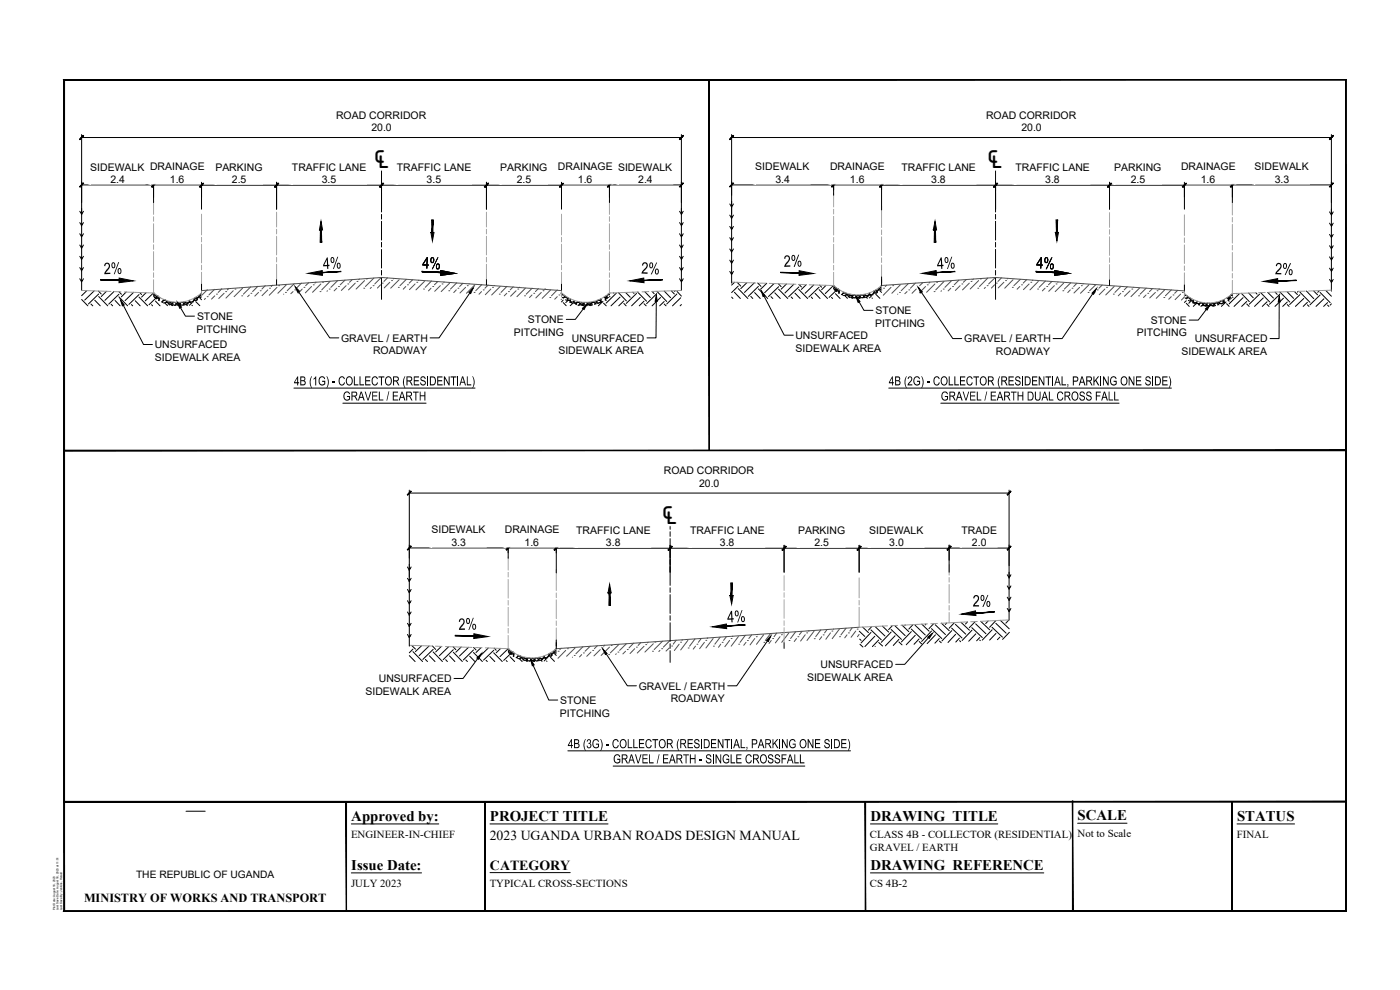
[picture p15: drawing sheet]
<svg xmlns="http://www.w3.org/2000/svg" width="420mm" height="297mm" viewBox="0 0 420 297" stroke-linecap="round" stroke-linejoin="round" font-family="sans-serif">
<defs><g id="words">
<g font-size="9.8">
<text x="112.1" y="50.4">℄</text>
<text x="296.2" y="50.4">℄</text>
<text x="198.6" y="157.1">℄</text>
</g>
<g font-size="5.4">
<text x="31.2" y="82.3" transform="rotate(-2 31.2 82.3)">2%</text>
<text x="97" y="80.8" transform="rotate(-3 97 80.8)">4%</text>
<text x="126.6" y="80.5" transform="rotate(3 126.6 80.5)">4%</text>
<text x="192.4" y="82.1" transform="rotate(2 192.4 82.1)">2%</text>
<text x="235.3" y="80.1" transform="rotate(-2 235.3 80.1)">2%</text>
<text x="281.2" y="80.8" transform="rotate(-3 281.2 80.8)">4%</text>
<text x="310.9" y="80.5" transform="rotate(3 310.9 80.5)">4%</text>
<text x="382.6" y="82.3" transform="rotate(2 382.6 82.3)">2%</text>
<text x="291.9" y="182">2%</text>
<text x="137.6" y="189" transform="rotate(-2 137.6 189)">2%</text>
<text x="218.3" y="186.8" transform="rotate(-3 218.3 186.8)">4%</text>
</g>
<g font-size="4.4">
<text x="105.4" y="246.2">Approved by:</text>
<text x="147.1" y="246.2">PROJECT TITLE</text>
<text x="261.2" y="246.2">DRAWING TITLE</text>
<text x="323.4" y="246">SCALE</text>
<text x="371.2" y="246.2">STATUS</text>
<text x="105.4" y="260.9">Issue Date:</text>
<text x="261.2" y="260.9">DRAWING REFERENCE</text>
</g>
<g font-size="4.2">
<text x="88.2" y="115.6">4B (1G) - COLLECTOR (RESIDENTIAL)</text>
<text x="266.7" y="115.6">4B (2G) - COLLECTOR (RESIDENTIAL, PARKING ONE SIDE)</text>
<text x="102.9" y="120.2">GRAVEL / EARTH</text>
<text x="282.3" y="120.2">GRAVEL / EARTH DUAL CROSS FALL</text>
<text x="170.4" y="224.5">4B (3G) - COLLECTOR (RESIDENTIAL, PARKING ONE SIDE)</text>
<text x="184" y="229.1">GRAVEL / EARTH - SINGLE CROSSFALL</text>
<text x="147.1" y="260.9">CATEGORY</text>
</g>
<text font-size="4.1" x="147" y="252">2023 UGANDA URBAN ROADS DESIGN MANUAL</text>
<text font-size="3.7" x="25.2" y="270.5">MINISTRY OF WORKS AND TRANSPORT</text>
<g font-size="3.2">
<text x="105.4" y="251.4">ENGINEER-IN-CHIEF</text>
<text x="261.1" y="251.5">CLASS 4B - COLLECTOR (RESIDENTIAL)</text>
<text x="323.4" y="251.3">Not to Scale</text>
<text x="371.2" y="251.4">FINAL</text>
<text x="261.1" y="255.2">GRAVEL / EARTH</text>
<text x="105.4" y="266.1">JULY 2023</text>
<text x="147" y="266.1">TYPICAL CROSS-SECTIONS</text>
<text x="261.1" y="266.1">CS 4B-2</text>
</g>
<g font-size="3.1">
<text x="100.9" y="35.6">ROAD CORRIDOR</text>
<text x="295.9" y="35.6">ROAD CORRIDOR</text>
<text x="111.4" y="39.4">20.0</text>
<text x="306.5" y="39.4">20.0</text>
<text x="27.1" y="51.2">SIDEWALK</text>
<text x="45" y="51.1">DRAINAGE</text>
<text x="64.6" y="51.2">PARKING</text>
<text x="87.6" y="51.2">TRAFFIC LANE</text>
<text x="119.1" y="51.2">TRAFFIC LANE</text>
<text x="150.1" y="51.2">PARKING</text>
<text x="167.5" y="51.1">DRAINAGE</text>
<text x="185.5" y="51.2">SIDEWALK</text>
<text x="226.7" y="51.1">SIDEWALK</text>
<text x="249.1" y="51.1">DRAINAGE</text>
<text x="270.5" y="51.2">TRAFFIC LANE</text>
<text x="304.7" y="51.2">TRAFFIC LANE</text>
<text x="334.4" y="51.2">PARKING</text>
<text x="354.4" y="51.1">DRAINAGE</text>
<text x="376.5" y="51.1">SIDEWALK</text>
<text x="33.1" y="55">2.4</text>
<text x="51" y="54.9">1.6</text>
<text x="69.6" y="55">2.5</text>
<text x="96.5" y="55">3.5</text>
<text x="128" y="55">3.5</text>
<text x="155.1" y="55">2.5</text>
<text x="173.4" y="54.9">1.6</text>
<text x="191.5" y="55">2.4</text>
<text x="232.7" y="54.9">3.4</text>
<text x="255.1" y="54.9">1.6</text>
<text x="279.5" y="55">3.8</text>
<text x="313.7" y="55">3.8</text>
<text x="339.4" y="55">2.5</text>
<text x="360.4" y="54.9">1.6</text>
<text x="382.6" y="54.9">3.3</text>
<text x="59.1" y="96">STONE</text>
<text x="262.7" y="94.3">STONE</text>
<text x="59" y="99.8">PITCHING</text>
<text x="154.2" y="100.8">PITCHING</text>
<text x="158.4" y="97">STONE</text>
<text x="238.7" y="101.7">UNSURFACED</text>
<text x="262.6" y="98.1">PITCHING</text>
<text x="341.2" y="101">PITCHING</text>
<text x="345.3" y="97.2">STONE</text>
<text x="46.4" y="104.5">UNSURFACED</text>
<text x="102.4" y="102.5">GRAVEL / EARTH</text>
<text x="112" y="106.3">ROADWAY</text>
<text x="167.6" y="106.3">SIDEWALK AREA</text>
<text x="171.6" y="102.5">UNSURFACED</text>
<text x="238.8" y="105.5">SIDEWALK AREA</text>
<text x="289.4" y="102.7">GRAVEL / EARTH</text>
<text x="298.9" y="106.5">ROADWAY</text>
<text x="354.6" y="106.5">SIDEWALK AREA</text>
<text x="358.6" y="102.7">UNSURFACED</text>
<text x="46.5" y="108.3">SIDEWALK AREA</text>
<text x="199.2" y="142.3">ROAD CORRIDOR</text>
<text x="209.8" y="146.1">20.0</text>
<text x="129.5" y="160">SIDEWALK</text>
<text x="151.5" y="160">DRAINAGE</text>
<text x="172.9" y="160.1">TRAFFIC LANE</text>
<text x="207.1" y="160.1">TRAFFIC LANE</text>
<text x="239.5" y="160.1">PARKING</text>
<text x="260.9" y="160.1">SIDEWALK</text>
<text x="288.6" y="160.1">TRADE</text>
<text x="135.5" y="163.8">3.3</text>
<text x="157.4" y="163.9">1.6</text>
<text x="181.8" y="163.9">3.8</text>
<text x="216.1" y="163.9">3.8</text>
<text x="244.4" y="163.9">2.5</text>
<text x="266.9" y="163.9">3.0</text>
<text x="291.7" y="163.9">2.0</text>
<text x="246.2" y="200.5">UNSURFACED</text>
<text x="109.7" y="208.5">SIDEWALK AREA</text>
<text x="113.7" y="204.7">UNSURFACED</text>
<text x="191.7" y="206.9">GRAVEL / EARTH</text>
<text x="242.2" y="204.3">SIDEWALK AREA</text>
<text x="168" y="215">PITCHING</text>
<text x="168.1" y="211.2">STONE</text>
<text x="201.3" y="210.7">ROADWAY</text>
<text x="40.8" y="263.5">THE REPUBLIC OF UGANDA</text>
</g>
<g font-size=".9">
<text x="16.5" y="273.1" transform="rotate(-90 16.5 273.1)">Plot Date: August 16, 2023</text>
<text x="17.6" y="273.1" transform="rotate(-90 17.6 273.1)">Last Save Date: August 16, 2023 at 11:51</text>
<text x="18.6" y="273.1" transform="rotate(-90 18.6 273.1)">Last Save By: Jenkins, Herald</text>
</g>
</g></defs>
<!-- layer: 0 -->
<g fill="none" stroke="#000" stroke-width=".3">
<path d="M19.2 23.9h384.7v216.7h-384.7zM24.5 89.9l1.9 1.9M26 87.2l-1.5 1.5M27.3 91.2l.5 .6M28.3 87.3l-2.9 2.7M28.4 90.1l1.7 1.7M29.5 87.3l.9 .9M29.6 88.2l-3.1 3M29.6 89l2.7 2.8M31.9 87.4l-1.5 1.6M33.3 91.3l.5 .5M34.2 87.5l-2.7 2.6"/>
<path d="M34.5 90.2l1.6 1.6M35.7 88.3l-3.1 3M35.7 89.1l2.6 2.7M35.7 87.5l.7 .8M37.9 87.6l-1.5 1.5M39.4 91.4l.4 .4M40.1 87.7l-2.6 2.5M40.6 90.2l1.5 1.6M41.7 88.4l-3 2.9M41.7 89.1l2.6 2.7M41.9 87.7l.6 .7M43.8 87.8l-1.3 1.3"/>
<path d="M45.5 91.4l.3 .4M46 87.9l-2.4 2.4M46.6 90.3l1.4 1.5M46.7 89.5l-2 1.9M49.6 91.1l.7 .6M50.9 91.5h-.1M51.6 91.6l.2 .1M54 91.7h.1M55.9 91.4l.3 .3M57.6 91.6l.1 .1M57.6 90.8l-.8 .8M58.7 90.5l1.3 1.2"/>
<path d="M60 89.4l.5 .5M169 90l-.5 .6M169 90.8l.9 .9M169.7 89.9l.1 .1M170.3 90.3l-.5 .5M171.9 91l-.8 .7M173.6 91.5l-.1 .2M175.9 91.7h.1M177.4 91.6l-.1 .1M181 90.4l-1.4 1.4M181.1 91l.8 .8M181.7 90l.2 .2"/>
<path d="M182.9 88.9l.2 .2M184.1 87.9l.1 .1M185 88l-3.1 3M185.6 87.8l2.4 2.5M186.1 89.1l-2.7 2.7M187.2 90.3l-1.5 1.5M187.2 91l.7 .8M187.7 87.7l1.4 1.5M189.9 87.7l.4 .3M191 88l-3.1 3M191.3 87.6l2.7 2.8M192.1 89.2l-2.5 2.6"/>
<path d="M193.3 90.4l-1.5 1.4M193.3 91.1l.6 .7M193.5 87.5l1.7 1.8M195.7 87.4l.6 .7M197.1 88.1l-3.1 3M197.1 87.4l3 3.1M198.2 89.3l-2.5 2.5M199.3 90.5l-1.3 1.3M199.3 87.3l1.9 2M199.3 91.2l.6 .6M201.5 87.3l.9 .9M202.6 87.2l-.2 .2"/>
<path d="M203.1 88.2l-3 3M203.2 87.4l1.3 1.4M204.3 89.4l-2.5 2.4M204.5 91.4l-.4 .4M219.6 89.1l.3 .5M220.4 87.7l1.8 1.9M220.5 84.7l-.9 .8M221.2 84.7l1.1 1.1M221.6 85.8l-2 2M221.6 86.6l2.8 3M224.1 84.8l-1.8 1.8M225.3 88.9l.6 .7"/>
<path d="M226.4 84.9l-3 2.8M226.5 87.8l1.7 1.8M227.4 84.9l1 1M227.6 85.9l-3 3M227.6 86.7l2.8 2.9M230.1 85l-1.7 1.7M231.4 89l.5 .6M232.3 85.1l-2.8 2.7M232.5 87.9l1.7 1.7M233.6 85.1l.8 .9M233.7 86.8l2.7 2.8M233.7 86l-3.1 3"/>
<path d="M236 85.2l-1.6 1.6M237.4 89.1l.5 .5M238.2 85.3l-2.6 2.6M238.6 88l1.5 1.6M239.7 86.9l2.7 2.7M239.8 86.1l-3.1 3M239.8 85.3l.7 .8M242 85.4l-1.5 1.5M243.5 89.1l.4 .5M244.2 85.5l-2.6 2.5M244.6 88l1.5 1.6M245.8 86.2l-3.1 2.9"/>
<path d="M245.8 86.9l2.6 2.7M246 85.5l.6 .7M247.9 85.6l-1.3 1.3M249.5 89.2l.4 .4M250.1 85.7l-2.4 2.4M250.7 88.1l1.4 1.5M250.8 87.3l-2 1.9M253.7 88.9l.6 .6M254.9 89.2v.1M255.7 89.4l.1 .1M258 89.5h.1M260 89.2l.3 .3"/>
<path d="M261.7 88.6l-.8 .8M261.7 89.4l.1 .1M262.8 88.3l1.3 1.2M264.1 87.2l.5 .5M356 90.2l-.5 .5M356 91l.9 .9M356.6 90.1l.2 .1M357.3 90.5l-.5 .5M358.8 91.2l-.7 .7M360.6 91.7l-.2 .2M362.9 91.9h.1M364.4 91.8l-.1 .1"/>
<path d="M367.9 90.6l-1.3 1.3M368.1 91.1l.8 .8M368.7 90.2l.2 .2M369.9 89.1l.1 .2M371.1 88l.1 .2M371.9 88.2l-3 3M372.5 88l2.4 2.5M373.1 89.3l-2.7 2.6M374.2 90.5l-1.6 1.4M374.2 91.2l.7 .7M374.7 87.9l1.4 1.5M376.9 87.8l.4 .5"/>
<path d="M378 88.3l-3.1 3M378.3 87.8l2.7 2.8M379.1 89.4l-2.6 2.5M380.2 91.3l.7 .6M380.3 90.5l-1.5 1.4M380.5 87.7l1.7 1.7M382.7 87.7l.6 .6M384.1 88.3l-3.1 3M384.1 87.6l3 3M385.2 89.5l-2.6 2.4M386.3 87.5l1.9 2M386.3 90.6l-1.3 1.3"/>
<path d="M386.3 91.4l.6 .5M388.4 87.4l1 1M389.6 87.4l-.2 .3M390.1 88.4l-3.1 3M390.1 87.7l3 3M391.3 89.6l-2.5 2.3M392.1 87.3l2.2 2.3M392.4 90.7l-1.3 1.2M392.4 91.5l.4 .4M394.2 87.3l1.2 1.2M396 87.2l-.5 .5M396.2 88.5l-3.1 3"/>
<path d="M396.2 87.7l3 3.1M397.3 89.6l-2.3 2.3M397.9 87.2l1.7 1.7M398.4 90.8l-1.2 1.1M398.4 91.6l.4 .3M399.6 91.2l-.4 .4M122.8 196.7l1.8 1.8M123.6 193.7l1.1 1.1M123.9 194.8l-1.1 1.1M123.9 195.5l2.9 3M126.5 193.7l-1.8 1.8M127.7 197.9l.6 .6"/>
<path d="M128.8 193.8l-3 2.9M128.8 196.8l1.7 1.7M129.8 193.8l1 1M130 194.8l-3.1 3.1M130 195.6l2.8 2.9M132.4 194l-1.6 1.6M133.8 197.9l.5 .6M134.7 194l-2.8 2.8M134.9 196.8l1.6 1.7M136 194l.8 .9M136 194.9l-3 3M136 195.7l2.8 2.8"/>
<path d="M138.4 194.1l-1.6 1.6M139.8 198l.5 .5M140.6 194.2l-2.7 2.6M141 196.9l1.5 1.6M142.1 195l-3 3M142.1 195.8l2.7 2.7M142.1 194.3l.8 .7M144.3 194.3l-1.4 1.5M145.9 198.1l.3 .4M146.5 194.4l-2.5 2.5M147 197l1.5 1.5M148.2 195.9l2.5 2.6"/>
<path d="M148.2 195.1l-3.1 3M148.3 194.5l.6 .6M150.3 194.5l-1.4 1.4M151.9 198.2l.3 .3M152.5 194.6l-2.4 2.4M153.1 197l1.4 1.5M153.1 196.2l-1.9 1.9M156.1 197.9l.6 .6M157.3 198.2h-.1M158.1 198.3l.1 .1M160.4 198.4h.1M162.4 198.1l.3 .3"/>
<path d="M164 198.3l.2 .1M164.1 197.6l-.8 .7M165.2 197.2l1.2 1.2M166.4 196.2l.5 .5M257.9 189.4l1.6 1.6M258 191.8l.4 .3M258.1 193.3l.9 .8M258.9 188.2l1.7 1.6M261.4 189.8l-3 3.1M261.4 189l3.1 3M261.6 188l-1 1M262.5 190.9l-2.9 3.1"/>
<path d="M262.6 193.9l.1 .1M262.6 188l3 2.8M263.7 192l-1.9 2M263.7 192.8l1.2 1M264.8 187.9l1.9 1.7M267.4 189.6l-2.9 3.1M267.4 188.9l3.1 2.9M267.8 187.7l-1.1 1.2M268.5 187.7l3.1 3M268.6 190.7l-2.9 3.1M269.8 191.8l-1.7 1.9M269.8 192.6l.9 .9"/>
<path d="M270.7 187.6l2 1.9M271.7 187.5l-.1 .1M273.5 189.5l-3 3.1M273.5 188.8l3.1 2.9M274 187.4l-1.3 1.4M274.6 187.6l3.1 2.9M274.7 190.6l-2.7 2.8M275.8 191.7l-1.5 1.6M275.9 192.5l.7 .7M276.6 187.3l2.2 2.1M277.9 187.2l-.2 .3M279.6 189.3l-3 3.2"/>
<path d="M279.6 188.6l3 3M280.2 187.1l-1.4 1.5M280.7 187.4l3 3M280.7 190.5l-2.5 2.6M281.9 191.6l-1.3 1.4M281.9 192.3l.6 .6M282.5 187l2.4 2.3M284.1 186.9l-.4 .5M285.6 188.5l3.1 2.9M285.7 189.2l-3 3.1M286.5 186.8l-1.7 1.7M286.7 187.3l3.1 3"/>
<path d="M286.8 190.3l-2.3 2.5M287.9 191.5l-1.1 1.1M288 192.2l.3 .4M288.4 186.7l2.5 2.4M290.4 186.6l-.6 .6M291.7 188.3l3.1 3M291.7 189.1l-3 3.1M292.7 186.5l-1.8 1.8M292.8 187.2l3.1 2.9M292.8 190.2l-2.1 2.2M294 191.3l-.9 1M294 192.1l.2 .1"/>
<path d="M294.3 186.4l2.7 2.6M296.6 186.3l-.8 .8M297.7 188.2l3.1 3M297.8 189l-3 3.1M298.9 187l3 3M298.9 186.2l-1.9 2M298.9 190.1l-1.9 2M300.1 191.2l-.8 .7M300.2 186.1l2.7 2.6M302.8 186l-.9 1M302.9 189.7l-2 2.1M55.8 243.4h5.8"/>
</g>
<!-- layer: Z-DETL-MINR -->
<g fill="none" stroke="#4f4f4f" stroke-width=".3">
<path d="M61.7 89.5l-.4 .4M62.2 89h.1M62.2 86.9l-1.7 1.8M64.4 86.8l-1.7 1.7M64.5 88.8l-1 .9M65 88.3h.1M66.6 86.6l-1.1 1.1M67.3 88l-1.7 1.6M67.7 87.5h.1M68.7 86.5l-.5 .5M70 87.2l-2.2 2.2M70.5 86.7h.1"/>
<path d="M72.5 88.8h.1M72.8 86.5l-2.5 2.5M74.8 88.5l-.5 .5M75.3 86l-2.2 2.3M75.3 88h.1M77.4 85.9l-1.6 1.6M77.6 87.7l-1.1 1.1M78.1 87.2h.1M79.6 85.7l-1 1M80.4 87l-1.8 1.7M80.9 86.5h.1M81.8 85.6l-.4 .4"/>
<path d="M83.1 86.2l-2.3 2.4M83.6 85.7h.1M85.2 88.3h-.1M85.7 87.7h.1M85.9 85.5l-2.5 2.5M88 87.5l-.7 .6M88.3 85.1l-2.1 2.1M88.5 87h.1M90.5 84.9l-1.5 1.6M90.7 86.7l-1.2 1.3M91.2 86.2h.1M92.7 84.8l-1 .9"/>
<path d="M93.5 86l-1.9 1.9M94 85.5h.1M94.8 84.7l-.3 .2M96 87.5h.1M96.3 85.2l-2.5 2.5M96.8 84.7h.1M98.3 87.2l-.2 .2M98.8 86.7h.1M99 84.4l-2.5 2.6M101.1 86.5l-.8 .8M101.3 84.2l-2 2M101.6 86h.1"/>
<path d="M103.5 84.1l-1.4 1.4M103.9 85.7l-1.5 1.5M104.4 85.2h.1M105.7 83.9l-.8 .8M106.6 84.9l-2 2.1M107.1 84.4h.1M107.9 83.7l-.3 .2M109.2 86.5h.1M109.4 84.2l-2.5 2.5M109.9 83.7h.1M111.4 86.2l-.3 .4M112 85.7h.1"/>
<path d="M112.2 83.4l-2.5 2.6M114.2 85.5l-.9 .9M114.4 83.3l-1.9 1.9M114.7 84.9h.1M116.3 83.4l-1.1 1M117 84.7l-1.7 1.7M117.5 84.2h.1M118.2 83.6l-.2 .1M119.5 86.2h.1M119.8 83.9l-2.6 2.6M121.8 86l-.8 .8M121.9 83.8l-1.9 1.9"/>
<path d="M122.3 85.5h.1M123.9 83.9l-1.1 1M124.6 85.2l-1.7 1.7M125.1 84.7h.1M125.7 84.1l-.1 .1M127.1 86.7h.1M127.4 84.4l-2.6 2.6M129.4 86.5l-.8 .8M129.5 84.3l-1.9 1.9M129.9 86h.1M131.4 84.5l-1 1M132.2 85.7l-1.7 1.7"/>
<path d="M132.7 85.2h.1M133.3 84.6l-.1 .1M134.7 87.2h.1M134.9 84.9l-2.5 2.6M136.9 87l-.7 .8M137.1 84.9l-1.9 1.8M137.4 86.5h.1M138.9 85l-.9 1M139.7 86.2l-1.7 1.7M140.2 85.7h.1M140.8 85.1l-.1 .1M142.3 87.7h.1"/>
<path d="M142.5 85.5l-2.5 2.5M144.5 87.5l-.8 .8M144.6 85.4l-1.8 1.8M145 87h.1M146.5 85.5l-1 1M147.3 86.7l-1.6 1.7M147.8 86.2h.1M148.4 85.7h-.1M149.8 88.3h.1M150.1 86l-2.5 2.5M152.1 88l-.8 .8M152.1 85.9l-1.7 1.8"/>
<path d="M152.6 87.5h.1M154 86l-.9 1M154.9 87.2l-1.7 1.7M155.4 86.7h.1M155.9 86.2h.1M157.4 88.8h.1M157.7 86.5l-2.6 2.5M159.7 88.5l-.8 .8M159.7 86.5l-1.8 1.8M160.2 88h.1M161.6 86.6l-.9 .9M162.5 87.7l-1.7 1.7"/>
<path d="M163 87.2h.1M163.5 86.7h.1M165 89.3h.1M165.3 87l-2.6 2.5M167.2 87l-1.7 1.8M167.2 89l-.7 .8M167.8 88.5h.1M168.5 87.8l-.2 .2M168.5 89.8l-.1 .1M264.7 87l-.1 .1M265.2 86.5h.1M266.1 85.6l-.4 .4"/>
<path d="M267.4 86.2l-2.3 2.4M267.9 85.7h.1M269.4 88.3h.1M269.9 87.7h.1M270.2 85.5l-2.5 2.5M272.2 87.5l-.6 .6M272.6 85.1l-2.1 2.1M272.7 87h.1M274.7 84.9l-1.5 1.6M275 86.7l-1.3 1.3M275.5 86.2h.1M276.9 84.8l-.9 .9"/>
<path d="M277.8 86l-1.9 1.9M278.3 85.5h.1M279.1 84.7l-.3 .2M280.3 87.5h.1M280.6 85.2l-2.5 2.5M281.1 84.7h.1M282.6 87.2l-.2 .2M283.1 86.7h.1M283.3 84.4l-2.5 2.6M285.4 86.5l-.8 .8M285.6 84.2l-2 2M285.9 86h.1"/>
<path d="M287.8 84.1l-1.4 1.4M288.1 85.7l-1.4 1.5M288.7 85.2h.1M290 83.9l-.9 .8M290.9 84.9l-2 2.1M291.4 84.4h.1M292.1 83.7l-.2 .2M293.4 86.5h.1M293.7 84.2l-2.5 2.5M294.2 83.7h.1M295.7 86.2l-.3 .4M296.2 85.7h.1"/>
<path d="M296.4 83.4l-2.5 2.6M298.5 85.5l-1 .9M298.6 83.3l-1.9 1.9M299 84.9h.1M300.6 83.4l-1.1 1M301.3 84.7l-1.7 1.7M301.8 84.2h.1M302.5 83.6l-.2 .1M303.8 86.2h.1M304 83.9l-2.5 2.6M306.1 86l-.8 .8M306.2 83.8l-1.9 1.9"/>
<path d="M306.6 85.5h.1M308.1 83.9l-1 1M308.8 85.2l-1.6 1.7M309.4 84.7h.1M310 84.1l-.1 .1M311.4 86.7h.1M311.6 84.4l-2.5 2.6M313.6 86.5l-.8 .8M313.8 84.3l-1.9 1.9M314.1 86h.1M315.7 84.5l-1.1 1M316.4 85.7l-1.7 1.7"/>
<path d="M316.9 85.2h.1M317.5 84.6l-.1 .1M319 87.2h.1M319.2 84.9l-2.5 2.6M321.2 87l-.8 .8M321.3 84.9l-1.9 1.8M321.7 86.5h.1M323.2 85l-1 1M324 86.2l-1.7 1.7M324.5 85.7h.1M325.1 85.1l-.1 .1M326.5 87.7h.1"/>
<path d="M326.8 85.5l-2.5 2.5M328.8 87.5l-.8 .8M328.9 85.4l-1.9 1.8M329.3 87h.1M330.8 85.5l-1 1M331.6 86.7l-1.7 1.7M332.1 86.2h.1M332.6 85.7h.1M334.1 88.3h.1M334.4 86l-2.6 2.5M336.4 88l-.8 .8M336.4 85.9l-1.8 1.8"/>
<path d="M336.9 87.5h.1M338.3 86l-.9 1M339.2 87.2l-1.7 1.7M339.7 86.7h.1M340.2 86.2h.1M341.7 88.8h.1M342 86.5l-2.6 2.5M343.9 88.5l-.7 .8M344 86.5l-1.8 1.8M344.5 88h.1M345.8 86.6l-.8 .9M346.7 87.7l-1.7 1.7"/>
<path d="M347.2 87.2h.1M347.8 86.7h.1M349.3 89.3h.1M349.5 87l-2.5 2.5M351.5 87l-1.8 1.8M351.5 89l-.7 .8M352 88.5h.1M353.4 87.1l-.9 .9M354.3 88.3l-1.6 1.6M354.8 87.7h.1M355.5 89.1l-.9 .9M167 195.9l-.1 .1"/>
<path d="M167.5 195.4h.1M168.4 194.5l-.4 .4M169.8 195.1l-2.3 2.4M170.3 194.6h.1M171.8 197.2h.1M172.3 196.7h.1M172.6 194.4l-2.6 2.5M174.6 196.4l-.7 .7M174.9 194l-2.1 2.2M175.1 195.9h.1M177.1 193.9l-1.5 1.5M177.4 195.7l-1.3 1.2"/>
<path d="M177.9 195.1h.1M179.3 193.7l-.9 .9M180.2 194.9l-1.9 1.9M180.7 194.4h.1M181.5 193.6l-.3 .3M182.7 196.4h.1M182.9 194.2l-2.5 2.5M183.4 193.7h.1M184.9 196.2l-.1 .2M185.4 195.7h.1M185.7 193.4l-2.5 2.5M187.7 195.4l-.8 .8"/>
<path d="M188 193.2l-2 1.9M188.2 194.9h.1M190.1 193l-1.3 1.4M190.5 194.6l-1.4 1.5M191 194.2h.1M192.3 192.8l-.8 .9M193.3 193.9l-2.1 2M193.8 193.4h.1M194.5 192.7l-.2 .2M195.8 195.4h.1M196.1 193.2l-2.6 2.5M196.5 192.6h.1"/>
<path d="M198.1 195.1l-.4 .4M198.6 194.6h.1M198.8 192.4l-2.5 2.5M200.9 194.4l-1 1M201 192.2l-1.9 2M201.6 193.8h.1M202.9 192.1l-.9 1.2M203.8 193.3l-1.4 1.9M204.2 192.7h.1M204.8 192l-.1 .1M206.4 192.1l-2.1 2.9M206.5 194.4h.1"/>
<path d="M208.6 191.7l-1.6 2.2M208.7 193.9l-.6 .9M209.2 193.3h.1M210.5 191.5l-.9 1.2M211.4 192.7l-1.4 1.9M211.8 192.1h.1M212.4 191.4l-.2 .2M214 191.6l-2.1 2.8M214.1 193.9h.1M216.1 191.2l-1.6 2.1M216.3 193.3l-.7 .9M216.7 192.7h.1"/>
<path d="M218 191l-.8 1.1M219 192.1l-1.5 1.9M219.4 191.6h.1M219.9 190.9l-.1 .1M221.6 191l-2.2 2.9M221.7 193.3h.1M223.7 190.6l-1.6 2.1M223.9 192.7l-.7 .9M224.3 192.2h.1M225.6 190.5l-.9 1.1M226.5 191.6l-1.4 1.9M227 191h.1"/>
<path d="M227.4 190.4h.1M229.2 190.4l-2.2 2.9M229.3 192.7h.1M231.3 190.1l-1.6 2.1M231.5 192.2l-.7 .9M231.9 191.6h.1M233.1 189.9l-.8 1.1M234.1 191l-1.4 1.9M234.5 190.4h.1M235 189.8v.1M236.8 189.9l-2.2 2.8M236.8 192.2h.1"/>
<path d="M238.8 189.6l-1.5 2M239 191.6l-.6 .9M239.5 191h.1M240.7 189.4l-.8 1M241.7 190.4l-1.4 1.9M242.1 189.9h.1M242.6 189.3h.1M244.3 189.3l-2.1 2.9M244.4 191.6h.1M246.3 189l-1.5 2M246.6 191l-.7 .9M247 190.5h.1"/>
<path d="M248.2 188.9l-.7 1M249.2 189.9l-1.4 1.9M249.7 189.3h.1M250.1 188.8h.1M251.9 188.8l-2.1 2.8M252 191h.1M253.9 188.5l-1.5 2M254.2 190.5l-.7 .9M254.6 189.9h.1M255.8 188.4l-.8 .9M256.8 189.3l-1.4 1.9M257.2 188.8h.1"/>
<path d="M257.8 190.4l-.5 .6"/>
</g>
<!-- layer: C-RMRS-LINE-W-BRKN -->
<g fill="none" stroke="#a3a3a3" stroke-width=".3">
<path d="M250.2 58.2v3.9M46.1 60.4v3.9M46.1 65v1.4M46.1 67.1v5.6M46.1 73.4v1.4M46.1 75.5v5.6M60.5 64.2v6.3M60.5 71.2v1.4M60.5 73.3v5.6M60.5 79.6v1.4M83 63.7v4.4M83 68.8v1.4"/>
<path d="M83 70.9v5.6M83 77.2v1.4M83 79.3v4.4M146 63.7v4.4M146 68.8v1.4M146 70.9v5.6M146 77.2v1.4M146 79.3v4.4M168.5 64.2v6.3M168.5 71.2v1.4M168.5 73.3v5.6M168.5 79.6v1.4"/>
<path d="M182.9 60.4v3.9M182.9 65v1.4M182.9 67.1v5.6M182.9 73.4v1.4M182.9 75.5v5.6M250.2 62.8v1.4M250.2 64.9v5.6M250.2 71.2v1.4M250.2 73.3v5.6M250.2 79.6v1.4M264.6 62v6.3M264.6 69v1.4"/>
<path d="M264.6 71.1v5.6M264.6 77.4v1.4M264.6 79.5v6.2M333 63.8v4.4M333 68.9v1.4M333 71v5.6M333 77.3v1.4M333 79.4v4.4M355.5 64.5v6.2M355.5 71.4v1.4M355.5 73.5v5.6M355.5 79.8v1.4"/>
<path d="M369.9 60.5v4M369.9 65.2v1.4M369.9 67.3v5.6M369.9 73.6v1.4M369.9 75.7v5.6M46.1 81.8v1.4M46.1 83.9v4M60.5 81.7v6.2M168.5 81.7v6.2M182.9 81.8v1.4M182.9 83.9v4M250.2 81.7v4"/>
<path d="M355.5 81.9v6.2M369.9 82v1.4M369.9 84.1v4M152.5 167.1v4M152.5 171.7v1.4M152.5 173.8v5.6M166.9 171v6.2M166.9 177.9v1.4M166.9 180v5.6M235.3 172.7v4.5M235.3 177.8v1.4M235.3 179.9v5.6"/>
<path d="M257.8 173.4v6M284.8 169.4v3.2M284.8 173.3v1.4M284.8 175.4v5.6M152.5 180.2v1.4M152.5 182.2v5.7M152.5 188.5v1.4M152.5 190.7v3.9M166.9 186.3v1.4M166.9 188.4v6.2M235.3 186.3v1.3M235.3 188.3v4.5"/>
<path d="M257.8 180.1v1.4M257.8 182.2v6M284.8 181.7v1.4M284.8 183.8v3.1"/>
</g>
<g fill="none" stroke="#000" stroke-width=".3">
<path d="M114.5 48.6v6.6M114.5 55.9v1.4M114.5 58v5.6M298.8 48.6v6.6M298.8 55.9v1.4M298.8 58v5.6M114.5 64.3v1.4M114.5 66.4v5.6M114.5 72.7v1.4M114.5 74.8v5.6M298.8 64.3v1.4M298.8 66.4v5.6"/>
<path d="M298.8 72.7v1.4M298.8 74.8v5.6M60.5 85.3v1.8M83 83.7v1.8M114.5 81.1v1.4M114.5 83.2v6.6M146 83.7v1.8M168.5 85.3v1.8M264.6 83.1v2.6M298.8 81.1v1.4M298.8 83.2v6.6M333 83.8v1.8"/>
<path d="M355.5 85.5v1.8M201.1 155.3v3.5M201.1 159.5v1.4M201.1 161.6v5.6M201.1 167.9v1.4M201.1 170v5.6M201.1 176.3v1.4M201.1 178.4v5.7M166.9 192v2.6M201.1 184.7v1.4M201.1 186.8v5.6M201.1 193.2v1.3"/>
<path d="M201.1 195.2v3.5M235.3 192.8v1.7"/>
</g>
<!-- layer: Z-DETL-DIMS -->
<g fill="none" stroke="#000" stroke-width=".3">
<path d="M24.5 40.4v23.9M24.5 55.5h36M24.5 41.3h180M46.1 54.6v6.2M60.5 55.6h108M60.5 54.6v8.2M83 54.7v8.1M114.5 54.7v8.1M146 54.7v8.1M168.5 55.5h36M168.5 54.6v8.2M182.9 54.6v6.2"/>
<path d="M204.5 40.4v23.9M219.6 55.5h45M219.6 41.3h180M219.6 40.4v23.9M250.2 54.6v4M264.6 55.6h90.9M264.6 54.6v8.4M298.8 54.7v8.1M333 54.7v8.1M355.5 55.5h44.1M355.5 54.6v8.2M369.9 54.6v6.2"/>
<path d="M399.6 40.4v23.9M37 91.6l6.1 11.8h2.6M54.2 92.3l1.5 2.6h2.7M89.6 87.5l9.4 13.9h2.7M141 87.9l-9.2 13.5h-2.7M175 92.7l-2.3 3.1h-2.7M197 90.4l-.1 11h-2.7M229.3 88.8l6.1 11.8h2.7M257.8 90.6l1.5 2.5h2.7M276.5 87.7l9.4 13.9h2.7M327.9 88.1l-9.1 13.5h-2.8M362 92.9l-2.4 3.1h-2.7"/>
<path d="M383.9 90.6v11h-2.7M122.8 147.1v26.1M122.8 147.9h180M302.8 147.1v26.1M122.8 164.4h44.1M152.5 163.5v4M166.9 163.5v8.4M201.1 163.6v8.1M235.3 163.6v8.1M257.8 163.6v8.1M284.8 163.5v8.2M302.8 164.5h-135.9"/>
<path d="M143.4 197.6l-4.4 6h-2.7M160 199.6l4.7 10.4h2.7M181.9 196.2l6.4 9.6h2.7M230.3 192.3l-9.2 13.5h-2.7M278.6 191.4l-7.1 7.9h-2.7"/>
</g>
<!-- layer: ARCHTICK -->
<g fill="#000" stroke="#000" stroke-width=".3">
<path d="M25 54.9l-1 1.2 1.1-1.1zM25 54.9l-1 1.2z"/>
<path d="M25 40.7l-1 1.2 1.1-1.1zM25 40.7l-1 1.2z"/>
<path d="M46.6 54.9l-1.1 1.1 .1 .1zM46.6 54.9l.1 .1-1.1 1.1z"/>
<path d="M46.6 54.9l-1 1.2 1.1-1.1zM46.6 54.9l-1 1.2-.1-.1z"/>
<path d="M59.9 56l.1 .1 1-1.2zM61 54.9l-1 1.2z"/>
<path d="M61 55l-1 1.2zM59.9 56l1.1-1-1 1.2z"/>
<path d="M83.5 55l-1 1.2zM83.5 55l.1 .1-1.1 1.1z"/>
<path d="M83.5 55l-1 1.2 1.1-1.1zM83.5 55l-1 1.2z"/>
<path d="M113.9 56l.1 .2 1-1.2zM115 55l.1 .1-1.1 1.1z"/>
<path d="M115 55l-1 1.2 1.1-1.1zM115 55l-1 1.2-.1-.2z"/>
<path d="M145.4 56l.1 .2 1-1.2zM146.5 55l-1 1.2z"/>
<path d="M146.5 55l-1 1.2zM145.4 56l1.1-1-1 1.2z"/>
<path d="M167.9 56l.1 .2 1-1.2zM169 55l.1 .1-1.1 1.1z"/>
<path d="M169 54.9l-1 1.2 1.1-1.1zM169 54.9l-1 1.2z"/>
<path d="M183.4 54.9l-1 1.2zM183.4 54.9l.1 .1-1.1 1.1z"/>
<path d="M183.4 54.9l-1 1.2 1.1-1.1zM183.4 54.9l-1 1.2z"/>
<path d="M203.9 41.7l.1 .2 1-1.2zM205 40.7l-1 1.2z"/>
<path d="M203.9 56l.1 .1 1-1.2zM205 54.9l-1 1.2z"/>
<path d="M220 54.9l-.9 1.2 1.1-1.1zM219 56l1-1.1-.9 1.2z"/>
<path d="M220 40.7l-.9 1.2 1.1-1.1zM220 40.7l-.9 1.2z"/>
<path d="M249.6 56l.1 .1 .9-1.2zM250.6 54.9l.2 .1-1.1 1.1z"/>
<path d="M250.6 54.9l-.9 1.2 1.1-1.1zM250.6 54.9l-.9 1.2z"/>
<path d="M264 56l.1 .1 .9-1.2zM265 54.9l.2 .1-1.1 1.1z"/>
<path d="M265 55l-.9 1.2 1.1-1.1zM265 55l-.9 1.2z"/>
<path d="M298.2 56l.1 .2 .9-1.2zM299.2 55l.2 .1-1.1 1.1z"/>
<path d="M299.2 55l-.9 1.2 1.1-1.1zM299.2 55l-.9 1.2z"/>
<path d="M333.4 55l-.9 1.2zM333.4 55l.2 .1-1.1 1.1z"/>
<path d="M333.4 55l-.9 1.2 1.1-1.1zM333.4 55l-.9 1.2z"/>
<path d="M354.9 56l.1 .2 1-1.2zM356 55l-1 1.2z"/>
<path d="M356 54.9l-1 1.2zM356 54.9l-1 1.2-.1-.1z"/>
<path d="M369.3 56l.1 .1 1-1.2zM370.4 54.9l.1 .1-1.1 1.1z"/>
<path d="M370.4 54.9l-1 1.2 1.1-1.1zM370.4 54.9l-1 1.2-.1-.1z"/>
<path d="M399 41.7l.1 .2 1-1.2zM400.1 40.7l-1 1.2z"/>
<path d="M400.1 54.9l-1.1 1.1 .1 .1zM400.1 54.9l-1 1.2z"/>
<path d="M123.3 147.3l-1 1.2 1.1-1zM123.3 147.3l-1 1.2z"/>
<path d="M302.2 148.4l.2 .1 .9-1.2zM303.3 147.3l.1 .2-1 1z"/>
<path d="M123.3 163.8l-1 1.2 1.1-1.1zM123.3 163.8l-1 1.2z"/>
<path d="M151.9 164.9l1.1-1.1zM153 163.8l-1 1.2z"/>
<path d="M153 163.8l-1 1.2zM151.9 164.9l1.1-1.1z"/>
<path d="M166.3 164.9l1.1-1.1zM167.4 163.8l.1 .1-1.1 1.1z"/>
<path d="M167.4 163.9l-1 1.2 1.1-1.1zM167.4 163.9l-1.1 1.1z"/>
<path d="M200.5 165l1.1-1.1zM201.6 163.9l.1 .1-1.1 1.1z"/>
<path d="M201.6 163.9l-1 1.2 1.1-1.1zM201.6 163.9l-1.1 1.1z"/>
<path d="M234.7 165l1.1-1.1zM235.8 163.9l.2 .1-1.1 1.1z"/>
<path d="M235.8 163.9l-.9 1.2 1.1-1.1zM235.8 163.9l-1.1 1.1z"/>
<path d="M258.3 163.9l-1.1 1.1 .2 .1zM258.3 163.9l.1 .1-1 1.1z"/>
<path d="M258.3 163.9l-.9 1.2 1-1.1zM258.3 163.9l-.9 1.2-.2-.1z"/>
<path d="M285.3 163.9l-1 1.2zM285.3 163.9l.1 .1-1.1 1.1z"/>
<path d="M285.3 163.9l-1 1.1 1.1-1.1zM285.3 163.9l-1 1.1z"/>
<path d="M302.2 164.9l.2 .1 .9-1.1zM303.3 163.9h.1l-1 1.1z"/>
</g>
<!-- layer: Z-DETL-DIMS -->
<g fill="#fff" stroke="#fff" stroke-width=".3">
<path d="M87.4 48.7v6.5l22.6-6.5zM87.4 55.2l22.6-6.5v6.5z"/>
<path d="M27 48.7v6.5l16.5-6.5zM27 55.2l16.5-6.5v6.5z"/>
<path d="M100.9 33.1v6.6l27.2-6.6zM100.9 39.7l27.2-6.6v6.6z"/>
<path d="M112.1 43.5v7.5l5.1-7.5zM117.2 43.5v7.5h-5.1z"/>
<path d="M45.1 48.7v6.5l16.4-6.5zM45.1 55.2l16.4-6.5v6.5z"/>
<path d="M64.7 48.7v6.5l14.1-6.5zM64.7 55.2l14.1-6.5v6.5z"/>
<path d="M119 48.7v6.5l22.5-6.5zM119 55.2l22.5-6.5v6.5z"/>
<path d="M185.4 48.7v6.5l16.6-6.5zM185.4 55.2l16.6-6.5v6.5z"/>
<path d="M167.5 48.7v6.5l16.4-6.5zM167.5 55.2l16.4-6.5v6.5z"/>
<path d="M150.2 48.7v6.5l14.1-6.5zM150.2 55.2l14.1-6.5v6.5z"/>
<path d="M270.4 48.7v6.5l22.5-6.5zM270.4 55.2l22.5-6.5v6.5z"/>
<path d="M226.6 48.6v6.6l16.5-6.6zM226.6 55.2l16.5-6.6v6.6z"/>
<path d="M295.9 33.1v6.6l27.3-6.6zM295.9 39.7l27.3-6.6v6.6z"/>
<path d="M296.2 43.5v7.5l5-7.5zM301.2 43.5v7.5h-5z"/>
<path d="M249.1 48.6v6.6l16.5-6.6zM249.1 55.2l16.5-6.6v6.6z"/>
<path d="M304.6 48.7v6.5l22.5-6.5zM304.6 55.2l22.5-6.5v6.5z"/>
<path d="M376.5 48.6v6.6l16.5-6.6zM376.5 55.2l16.5-6.6v6.6z"/>
<path d="M354.4 48.7v6.5l16.5-6.5zM354.4 55.2l16.5-6.5v6.5z"/>
<path d="M334.4 48.7v6.5l14.2-6.5zM334.4 55.2l14.2-6.5v6.5z"/>
<path d="M172.7 157.6v6.6l22.6-6.6zM172.7 164.2l22.6-6.6v6.6z"/>
<path d="M129.4 157.6v6.5l16.6-6.5zM129.4 164.1l16.6-6.5v6.5z"/>
<path d="M199.2 139.8v6.6l27.3-6.6zM199.2 146.4l27.3-6.6v6.6z"/>
<path d="M151.5 157.6v6.5l16.5-6.5zM151.5 164.1l16.5-6.5v6.5z"/>
<path d="M207 157.6v6.6l22.5-6.6zM207 164.2l22.5-6.6v6.6z"/>
<path d="M288.4 157.6v6.5l10.9-6.5zM288.4 164.1l10.9-6.5v6.5z"/>
<path d="M239.5 157.6v6.6l14.1-6.6zM239.5 164.2l14.1-6.6v6.6z"/>
<path d="M260.8 157.6v6.6l16.6-6.6zM260.8 164.2l16.6-6.6v6.6z"/>
<path d="M198.6 150.1v7.6l5-7.6zM203.6 150.1v7.6h-5z"/>
</g>
<!-- layer: .Plinth wall -->
<g fill="#000" stroke="#000" stroke-width=".3">
<path d="M35.8 83.4l4.2 .9-4.3 .5zM92.4 82l4.3-.8 .1 1.4zM132.3 81.2l4.3 .8-4.4 .6zM189 84.3l4.2-.9 .1 1.4zM239.8 81.2l4.3 .9-4.3 .5zM276.7 82l4.3-.8v1.4zM316.6 81.2l4.2 .8-4.3 .6zM379.2 84.4l4.2-.8 .1 1.4zM142.2 190.1l4.3 .9-4.3 .6zM213.8 188.1l4.2-.9 .1 1.4zM288.5 184.3l4.3-1 .1 1.4z"/>
<path d="M292.8 183.9l5.6-.4zM292.8 184.1l5.6-.6z"/>
</g>
<!-- layer: C-RMRS-SYMB-W -->
<g fill="#000" stroke="#000" stroke-width=".3">
<path d="M95.9 68.9h.3zM96.3 66.4l.5 2.5h-.9zM129.3 69.8h.4zM129.3 69.8h.9l-.4 2.5zM280.1 68.9h.3zM280.6 66.4l.5 2.5h-1zM316.7 69.8h.4zM316.7 69.8h1l-.5 2.5zM182.5 177.9h.3zM183 175.3l.4 2.6h-.9zM219.1 178.7h.3zM219.1 178.7h.9l-.4 2.5z"/>
<path d="M95.9 68.9h.6zM95.9 68.9h.6z"/>
<path d="M95.9 68.9h.6zM95.9 68.9h.9z"/>
<path d="M96.2 68.9l.3 3.8v-3.8zM96.2 68.9l.3 3.8h-.4z"/>
<path d="M129.3 69.8h.6zM129.3 69.8h.6z"/>
<path d="M129.3 69.8h.6zM129.3 69.8h.9z"/>
<path d="M130 66l-.1 3.8h-.2zM129.5 66l.2 3.8 .3-3.8z"/>
<path d="M280.1 68.9h.6zM280.1 68.9h.6z"/>
<path d="M280.1 68.9h.6zM280.1 68.9h1z"/>
<path d="M280.4 68.9l.4 3.8-.1-3.8zM280.4 68.9l.4 3.8h-.4z"/>
<path d="M316.7 69.8h.6zM316.7 69.8h.6z"/>
<path d="M316.7 69.8h.6zM316.7 69.8h1z"/>
<path d="M317.4 66l-.1 3.8h-.2zM316.9 66l.2 3.8 .3-3.8z"/>
<path d="M182.5 177.9h.6zM182.5 177.9h.6z"/>
<path d="M182.5 177.9h.6zM182.5 177.9h.9z"/>
<path d="M182.8 177.9l.4 3.7-.1-3.7zM182.8 177.9l.4 3.7h-.5z"/>
<path d="M219.1 178.7h.6zM219.1 178.7h.6z"/>
<path d="M219.1 178.7h.6zM219.1 178.7h.9z"/>
<path d="M219.8 174.9l-.1 3.8h-.3zM219.3 174.9l.1 3.8 .4-3.8z"/>
</g>
<!-- layer: G-CADL-MAJOR -->
<g fill="none" stroke="#000" stroke-width=".3">
<path d="M23.9 63.4l.6 1M23.9 66.8l.6 1M23.9 70.1l.6 1M23.9 73.5l.6 1M23.9 76.9l.6 1M24.5 63.9h.1M24.5 63.9v3.4M24.5 67.3h.1M24.5 67.3v3.3M24.5 70.6h.1M24.5 70.6v3.4M24.5 74h.1"/>
<path d="M24.5 74v3.4M24.5 77.4h.1M24.5 77.4v3.4M24.5 62.6v1.3M25 63.4l-.5 1M25 66.8l-.5 1M25 70.1l-.5 1M25 73.5l-.5 1M25 76.9l-.5 1M203.9 63.4l.6 1 .5-1M203.9 66.8l.6 1 .5-1M203.9 70.1l.6 1 .5-1"/>
<path d="M203.9 73.5l.6 1 .5-1M203.9 76.9l.6 1 .5-1M204.5 63.9h.1M204.5 63.9v3.4M204.5 67.3h.1M204.5 67.3v3.3M204.5 70.6h.1M204.5 70.6v3.4M204.5 74h.1M204.5 74v3.4M204.5 77.4h.1M204.5 77.4v3.4"/>
<path d="M204.5 62.6v1.3M219 61.2l.6 1 .5-1M219 64.5l.6 1.1 .5-1.1M219 67.9l.6 1 .5-1M219 71.3l.6 1 .5-1M219 74.7l.6 1 .5-1M219 78l.6 1 .5-1M219.6 61.7h.1M219.6 61.7v3.4M219.6 65.1h.1M219.6 65.1v3.3M219.6 68.4h.1"/>
<path d="M219.6 68.4v3.4M219.6 71.8h.1M219.6 71.8v3.4M219.6 75.2h.1M219.6 75.2v3.4M219.6 78.6h.1M219.6 78.6v3.3M219.6 60.4v1.3M399 63.6l.6 .9 .5-.9M399 67l.6 .9 .5-.9M399 70.3l.6 1 .5-1M399 73.7l.6 1 .5-1"/>
<path d="M399 77.1l.6 .9 .5-.9M399.6 64.1h.1M399.6 64.1v3.4M399.6 67.5h.1M399.6 67.5v3.3M399.6 70.8h.1M399.6 70.8v3.4M399.6 74.2h.1M399.6 74.2v3.4M399.6 77.6h.1M399.6 77.6v3.4M399.6 62.7v1.4"/>
<path d="M23.9 80.3l.6 1M23.9 83.6l.6 1M24.5 80.8h.1M24.5 80.8v3.3M24.5 84.1h.1M24.5 84.1v3.1M25 80.3l-.5 1M25 83.6l-.5 1M203.9 80.3l.6 1 .5-1M203.9 83.6l.6 1 .5-1M204.5 80.8h.1M204.5 80.8v3.3"/>
<path d="M204.5 84.1h.1M204.5 84.1v3.1M219 81.4l.6 1 .5-1M219.6 81.9h.1M219.6 81.9v3M399 80.5l.6 .9 .5-.9M399 83.8l.6 1 .5-1M399.6 81h.1M399.6 81v3.3M399.6 84.3h.1M399.6 84.3v3.1M122.3 170.1l.5 1 .6-1"/>
<path d="M122.3 173.5l.5 1 .6-1M122.3 176.9l.5 1 .6-1M122.8 170.6h.1M122.8 170.6v3.4M122.8 174h.1M122.8 174v3.4M122.8 177.4h.1M122.8 177.4v3.3M122.8 169.3v1.3M302.3 172.5l.5 .9 .6-.9M302.3 175.8l.5 1 .6-1M302.3 179.2l.5 1 .6-1"/>
<path d="M302.8 172.9h.1M302.8 172.9v3.4M302.8 176.3h.1M302.8 176.3v3.4M302.8 179.7h.1M302.8 179.7v3.3M302.8 171.7v1.2M122.3 180.2l.5 1 .6-1M122.3 183.6l.5 1 .6-1M122.3 187l.5 1 .6-1M122.3 190.4l.5 .9 .6-.9M122.8 180.7h.1"/>
<path d="M122.8 180.7v3.4M122.8 184.1h.1M122.8 184.1v3.4M122.8 187.5h.1M122.8 187.5v3.4M122.8 190.9h.1M122.8 190.9v3M302.3 182.6l.5 .9 .6-.9M302.8 183h.1M302.8 183v3"/>
</g>
<!-- layer: .Plinth wall -->
<path d="M60.5 87.2l54-3.9 54 3.9M264.6 85.7l34.2-2.4 56.7 4M257.8 188.2l-90.9 6.4" fill="none" stroke="#4f4f4f" stroke-width=".3"/>
<!-- layer: Z-DETL-HTCH -->
<g fill="none" stroke="#989898" stroke-width=".3">
<path d="M24.5 87.2l8.8 .2M34.3 87.5l2 .1M37.3 87.6l8.8 .3M46.1 87.9h.1M46.1 87.9a10.5 10.5 0 0 0 14.4 0M60.5 87.9v1.2M168.5 87.9v1.2M168.5 87.9a10.5 10.5 0 0 0 14.4 0M182.9 87.9h.1M191.7 87.6l-8.8 .3M194.7 87.5l-2 .1M204.5 87.2l-8.8 .2"/>
<path d="M219.6 84.7l7.3 .2M227.9 84.9l2 .1M230.9 85l8 .3M239.8 85.3l2 .1M242.9 85.5l7.3 .2M250.2 85.7h.1M250.2 85.7a10.5 10.5 0 0 0 14.4 0v1.2M369.9 88.1h.1M369.9 88.1a10.5 10.5 0 0 1-14.4 0v1.1M376.7 87.9l-6.8 .2M379.7 87.7l-2 .1M388.7 87.4l-8 .3"/>
<path d="M391.7 87.4h-2M399.6 87.1l-6.9 .2M122.8 193.6l6.9 .2M130.7 193.9l2 .1M133.7 194l8 .3M142.7 194.3h2M145.7 194.4l6.8 .2M152.5 194.6h.1M152.5 194.6a10.5 10.5 0 0 0 14.4 0M166.9 194.6v1.2M266.3 187.8l-8.5 .4M269.4 187.6l-2 .1"/>
<path d="M278.3 187.2l-7.9 .4M281.3 187.1h-2M290.3 186.6l-8 .4M293.3 186.5h-2M302.8 186l-8.5 .4"/>
</g>
<g fill="none" stroke="#000" stroke-width=".3">
<path d="M46.2 88.6l.9 .1-.2 .4M46.2 88.7l.2 .4M46.3 89.2l.5 .4M46.4 88.2l-.3 .1M46.5 88.2l.1 .3M46.6 88.5l.3 .1M46.8 89.3h.4l-.3 .2zM46.9 89.7l.2-.2 .5 .1 .1 .1-.1 .4M47 89.1h-.5M47.2 88.8h.1M47.2 88.8l.2 .4 .5 .1M47.6 90.1h.1"/>
<path d="M47.8 89.7v.5M48 89.4l-.3 .2M49 90.9h.4M49.1 89.9l-.6 .7M49.3 90h.1M49.3 90.1h.3h-.5l-.4 .5 .1 .2M49.6 91.1l.4-.4 .4 .1v.5M49.7 90.1l.3 .2-.1 .3M49.9 90.6l-.5 .2M50.1 90.2l.1 .4M50.9 90.5l-.7 .1M51 90.5l.1 .3"/>
<path d="M51.2 90.9h.5M51.2 90.9l.5 .1-.2 .4M51.2 90.9l-.5 .1 .3 .4M51.4 91.6h.4M51.6 91.3l-.5 .1M51.8 91.6h.1M52 90.7l-.3 .1M52.3 90.7l-.5 .4 .1 .4 .4 .1M52.4 90.7l.4 .4-.1 .4-.4 .1M52.8 91.4l-.3 .3M52.9 91.5l.6 .2M53.4 90.7l.6 .2"/>
<path d="M53.5 90.9l.5 .1-.3 .4M53.5 90.9l-.5 .1 .2 .4M53.7 91.6h.4l-.2 .1M53.7 91.6v.1M53.9 91.3l-.5 .1M54.2 90.7l-.2 .1M54.6 91.6l-.4-.1-.1-.4 .5-.4 .5 .4-.1 .4-.4 .1M55.1 91.4l-.2 .2M55.1 91.5h.3M55.4 90.5l-.3 .1M55.6 90.5l.1 .3M55.8 90.9l.4 .2-.2 .3h-.3"/>
<path d="M56.3 90.9l-1 .1 .2 .4M56.7 90.2l.2 .1-.1 .3M56.8 90.6l-.5 .2M56.9 90.1l.2 .5M57.3 91l-.4-.3-.4 .1-.1 .5M58.2 89.6l-.1 .6-.5 .4h-.5M58.3 89.5h.1M58.5 90l-.2-.3 .2-.2 .7 .2-.2 .4M58.5 90.1h.5M58.6 89.3l-.3 .2M58.9 90.2l-.6-.1-.4 .6M59.2 89.7v.3"/>
<path d="M59.6 88.6l-.1 .6h-.7M59.7 89.1l-.6 .5M59.7 89.2h.6M59.9 88.7l.2 .4M59.9 88.6l.6 .1M60.2 89.1h.2M60.3 88.5l.2 .1M60.4 88l-.3 .3 .2 .2M168.8 88.3l-.3 .2M168.9 88.2l-.1 .1M168.9 88.4l-.4 .2M168.9 88.4l.3 .1"/>
<path d="M169.3 88.6v.6h-.6M169.4 89.1l-.4 .4M169.5 89.2l.5 .1 .3 .3M169.6 88.8l.2 .3M170 89.1h.1M170.2 90.2l.7-.1 .3 .2-.1 .3M170.3 89.7l-.2 .5M170.3 89.3v.2l.2-.1M170.5 90.1h.6M170.8 89.5l-.5 .2 .2 .3M171.1 90.6l-.2 .1M171.1 90.1l.1-.4 .2 .9"/>
<path d="M171.1 90.7l.5 .3M172.3 90.9h.6M172.4 90.2l-.5 .4h-.5M172.4 90.9l.4 .1-.1 .3M172.4 90.9l-.5 .1M172.5 90.2l-.3 .4 .1 .2M173 91.1l.1 .3M173.3 90.6l-.4 .2M173.4 90.5v.1M173.5 90.7l-.5 .4M173.5 90.7l.5 .4-.1 .4h-.3M173.6 90.5l.1 .1"/>
<path d="M173.7 90.6h.2M174 91.4l-.2 .2M174.1 91.5l.6 .2M174.5 90.7l.7 .2M174.7 90.9l.4 .1-.2 .4M174.7 90.9l-.6 .2 .3 .3M174.8 91.6h.4l-.1 .1M174.8 91.6l.1 .1M175 91.3l-.5 .1M175.3 90.7l-.1 .1M175.6 90.7l-.4 .4 .2 .4 .4 .1M175.9 90.7l.4 .4"/>
<path d="M176.3 91.4l-.3 .3M176.3 91.1l-.1 .4-.4 .1M176.3 91.5l.6 .1M176.8 90.7l.1 .1M176.9 90.9h.5M176.9 90.9l.5 .1-.2 .4M176.9 90.9l-.5 .2 .3 .3M177.1 91.6h.4M177.3 91.3l-.5 .1M177.5 91.1l.4 .4M177.9 90.6l-.5 .2M178 90.5v.1"/>
<path d="M178 90.7l-.4 .4M178.1 90.7l.3 .1 .1 .6M178.2 90.5l.1 .1M179.2 90.9l-.4 .1v.3M179.2 90.9l.4 .1M179.3 90.1l-.6 .5h-.4M179.6 90h.1M179.6 90.1h.6M180.2 90.6l-.5 .2M180.2 90.6l.1-.3-.3-.2h-.6l-.4 .5 .2 .2 .5 .1M180.3 89.7l-.1 .4M180.3 90.7l-.4 .2"/>
<path d="M180.4 90.7h.1M180.4 89.7l.1 .9M180.5 90.6h.1M181.2 89.2l.5 .4M181.7 89.7l-.1 .3M181.7 89.3h.4l-.3 .2zM181.9 88.7l-.1 .4M181.9 89.1h-.5M182.1 88.8l.1 .4 .4 .1M182.3 89.5h-.3l-.2 .4M182.5 88.3l-.1 .1M182.6 88.2l-.1 .1"/>
<path d="M182.7 88.1l.2 .2M182.9 88.5h-.6l-.2 .3M250.2 86.1h.1M250.2 86.6l.3 .3M250.3 86.5l-.1 .1M250.4 87l.5 .4M250.4 86l-.2 .1M250.5 86l.1 .3M250.6 86.3l.4 .1M250.7 86.4l.4 .1-.1 .4M250.7 86.4h-.4M250.9 87.1h.4l-.4 .2z"/>
<path d="M251 87.5l.2-.2 .6 .2M251.1 86.9h-.5M251.3 86.6l.1 .4h.6M251.3 86.6h.1M251.7 87.9h.1M251.8 87.7l-.1 .2M252.1 87.2l-.3 .3v.5M253.1 88.7h.4M253.1 87.7l-.6 .7M253.4 87.8h.1M253.4 87.9h.3h-.5l-.4 .5 .1 .1M253.6 88.9l.5-.4 .4 .1v.5"/>
<path d="M253.8 87.9l.3 .2-.1 .3-.5 .2M254.1 88l.2 .4h.4M254.8 88.9l.2 .3M254.8 88.7l.9 .1-.1 .4M254.8 88.8l-.1 .1M255 88.3l-.2 .1M255.1 88.3l.1 .3 .6 .1M255.5 89.4h.3M255.7 89.1l-.6 .1M255.8 89.4h.1M256.1 88.5l-.3 .1M256.4 88.5l-.5 .4"/>
<path d="M256.4 88.5l.4 .1v.7h-.8l-.2-.4M256.9 89.2l-.3 .3M256.9 89.3h.6M257.1 88.7l.9 .1-.2 .4M257.1 88.8l.2 .4M257.5 88.5l.6 .2M257.5 89.4l.1 .1M257.8 89.5l-.1-.1h.4l-.1 .1M258 89.1l-.6 .1M258.1 88.9l.2 .4 .4 .1 .4-.1 .1-.4-.5-.4-.5 .4M258.3 88.5l-.3 .1M259.1 88.4h.2"/>
<path d="M259.2 89.2l-.2 .2M259.2 89.3h.3M259.4 88.9l.2 .3M259.4 88.7l.9 .1-.2 .4M259.4 88.8l-.1 .1M259.4 88.3v.1M259.7 88.3l.1 .3 .6 .1M260.2 89.1l-.5 .1M260.4 88.9l.1 .2M260.8 88v.4l-.5 .2M261 87.9v.1M261.4 88.8l-.4-.3-.5 .4"/>
<path d="M262.2 87.3l-.1 .7-.5 .4h-.5l-.1-.4M262.5 87.9h.6M262.7 87.1h.1M262.7 87.1l-.3 .2M263 88l-.7-.1-.3 .6M263 87.4l.3 .1M263.1 87.4l-.5-.1-.2 .2 .2 .3M263.3 87.5v.3M263.3 87.7l-.2 .2M263.7 86.4l-.1 .6h-.7M263.7 86.9l-.5 .5M263.8 87h.5"/>
<path d="M263.9 86.6l.3 .3M264 86.5l-.1 .1M264.3 86.9h.2M264.4 86.4l.2 .1M264.4 86.4h-.4M264.5 85.8l-.3 .3 .4 .3M355.8 88.4l-.3 .2M356.2 88.7l-.3-.1-.4 .2M356.3 88.8v.6h-.6M356.4 89.4l-.4 .3M356.4 89.4h.6l.2 .5-.1 .5M356.6 89l.2 .3"/>
<path d="M356.9 89.3h.1M357.3 89.4v.3l.2-.1M357.5 90.2l.5 .1M357.7 89.7l-.4 .2 .2 .3M357.9 90.3l-.7 .1M357.9 90.3l.3 .2M358 90.8h-.1M358.1 90.9h.1M358.2 89.9l.1 .9h.5M358.2 90.9l.4 .2M358.2 90l-.2 .2M358.2 90.5l-.2 .3"/>
<path d="M358.9 91.1v.2M359.1 90.7l.2 .3M359.3 91l.6 .1M359.4 91.1l.4 .1-.1 .3M359.4 90.4l-.6 .4M359.4 91l-.5 .1M359.4 90.4l-.3 .3M360.3 90.8l-.5 .2M360.4 90.7l-.1 .1M360.5 90.9l.5 .4-.4 .4M360.5 90.9l-.4 .1-.1 .6M360.6 90.7v.1"/>
<path d="M360.6 90.8h.3M361 91.6l-.2 .2M361 91.7l.6 .1M361.2 91.1l.2 .5M361.5 90.9l.6 .2M361.6 91.1l.5 .1-.2 .4M361.6 91l-.4 .1M361.9 91.9v-.2l.3 .1-.2 .1M362 91.6h-.5M362.3 90.9l-.2 .1M362.6 91l-.4 .3 .5 .5 .5-.5-.3-.3M363.2 91.6l-.2 .3"/>
<path d="M363.3 91.7l.6 .1M363.5 91.1l.2 .5M363.8 90.9v.1M363.9 91l.5 .1M363.9 91.1l.4 .1-.1 .4M363.9 91l-.4 .1M364.3 91.6h-.5M364.5 91.8h-.4M364.9 90.8l-.5 .2M364.9 90.7v.1M365 90.9l.4 .1v.6M365 90.9l-.4 .1-.1 .3 .3 .4"/>
<path d="M365.2 90.7l.5 .1M365.7 91.1l.1 .4M366.2 91.1l.4 .1M366.2 91l-.5 .1M366.3 90.3l-.6 .5M366.4 90.3l-.4 .4 .1 .3 .6 .1M366.4 90.3h.6M366.6 90.2h.1M366.6 90.2l.6 .1M366.9 91h.1M367 90.3l.3 .2M367.2 90.8l-.5 .2"/>
<path d="M367.3 89.9h.1M367.3 90.9l-.4 .1M367.3 90.9h.1M367.3 89.9l-.1 .3M367.3 90.5l-.1 .3M367.4 89.9l.1 .9M367.5 90.8h.1M368.1 89.4h.3l.3 .5-.2 .3M368.6 89.5h.5l-.3 .2-.1-.2M368.9 89.3h-.5M368.9 88.9h.1M368.9 88.9l-.1 .4"/>
<path d="M369.2 88.7h.7M369.3 89.7h-.3l-.2 .3M369.3 88.7l-.1 .7 .4 .1M369.5 88.4l-.2 .1M369.7 88.3l.2 .2M152.5 195.1h.1M152.7 195.9l.5 .4M152.8 194.9l-.2 .2M152.9 195l.1 .3M153 195.3h.4M153.1 195.4l.4 .1-.1 .3M153.1 195.3l-.5 .3 .2 .3"/>
<path d="M153.2 196h.5l-.4 .2zM153.4 195.8l-.5 .1M153.5 196.2l-.1 .2M153.6 196.2l.6 .3M153.7 195.6l.1 .3 .5 .1M153.7 195.6h.1M154 196.8l.1 .1M154.2 196.9v.1M154.2 196.5l-.1 .3M154.2 196.4v.5M154.5 196.1l-.3 .3M155.5 196.6l-.6 .7"/>
<path d="M155.5 197.6h.4M155.8 196.7h.1M155.8 196.8h.3M156.1 196.8h-.5l-.5 .5 .2 .2M156.2 196.9l.2 .1v.3l-.5 .3M156.4 197.4l-.4 .4M156.5 197l.2 .3 .6-.1M156.5 197.4l.5 .5M157 197.9l-.1 .2M157.2 197.6l.9 .2-.2 .3M157.2 197.7l.2 .4M157.5 197.3l.1 .3"/>
<path d="M157.6 197.6h.5M157.8 198.3l.4 .1M158 198.1h-.5M158.4 197.4l-.3 .2M158.7 197.4l-.5 .5 .2 .3h.8v-.3M158.8 197.4l.5 .5M159.2 198.2l-.2 .2M159.3 198.2l.7 .2M159.5 197.7l.2 .4M159.8 197.5l.1 .1M159.9 197.6h.5M159.9 197.6l.5 .2-.2 .3"/>
<path d="M159.9 197.6h-.4M160.1 198.4l.2-.2 .2 .1-.2 .1M160.3 198.1h-.5M160.7 197.4l-.3 .2M161 197.4l-.4 .5M161.1 197.4l.3 .2v.6h-.8l-.1-.3M161.5 198.2l-.1 .1M161.6 198.2h.3M161.8 197.6l.9 .2-.2 .3h-.4M161.8 197.7l.2 .4M161.8 197.3h-.3M162.1 197.2l.1 .4"/>
<path d="M162.2 197.6h.5M163.1 196.9l.2 .1-.1 .3-.5 .3M163.8 197.7l-.5-.3-.3 .2-.2 .4M164.6 196.3l.3 .4M164.7 196.4l-.2 .6-.5 .3h-.5l-.1-.5M164.7 196.5l.3-.3 .6 .3M164.9 196.8h.5M165 196h.1M165.1 196l-.4 .2M165.4 196.9l-.7-.1-.3 .6M165.6 196.6l-.1 .2M165.6 196.4v.4"/>
<path d="M166 195.4v.5h-.7M166.1 195.9l-.5 .5M166.2 195.9l.5 .1M166.8 195.3l-.5 .3 .2 .3M166.8 195.4h.1M166.9 195.8l-.2 .1M166.9 194.7l-.3 .3 .3 .3"/>
</g>
<!-- layer: Z-DETL-DIMS -->
<g fill="#000" stroke="#000" stroke-width=".3">
<path d="M36.2 90l1.1 1.5-.6 .3zM53.3 90.7l1.2 1.4-.6 .4zM88.6 86l1.3 1.4-.5 .3zM142 86.4l-.7 1.7-.6-.4zM174.8 92.5l1.3-1.2-.8 1.6zM197 88.6l.3 1.8h-.7zM228.5 87.2l1.1 1.5-.6 .3zM256.9 89.1l1.2 1.4-.6 .2zM275.6 86.3l1.2 1.3-.5 .3zM329 86.6l-.8 1.7-.5-.3zM361.8 92.7l1.3-1.3-.8 1.6zM383.9 88.8l.3 1.8h-.6z"/>
<path d="M143.1 197.4l1.3-1.2-.8 1.6zM159.3 198l1 1.5-.5 .3zM180.9 194.7l1.3 1.4-.5 .3zM231.3 190.8l-.7 1.7-.5-.4zM278.4 191.2l1.5-1.2-1 1.5z"/>
</g>
<!-- layer: .Plinth wall -->
<path d="M88.2 116.4h54.4M266.7 116.4h84.9M102.9 121h25M282.3 121h53.6M170.4 225.3h84.9M184 229.9h57.5" fill="none" stroke="#000" stroke-width=".3"/>
<!-- layer: G-BENCHMARKS -->
<g fill="#000" stroke="#000" stroke-width=".3">
<path d="M212.8 23.9v111.3h.1zM212.8 23.9h.1v111.3z"/>
<path d="M19.3 135.2h384.6v-.1zM19.3 135.1h384.6l-384.6 .1z"/>
</g>
<!-- layer: A3 Titlle Block -->
<path d="M19.2 23.9h384.7v249.5h-384.7zM105.4 247.2h26.3M147.1 247.2h35.4M261.2 247.2h38.3M323.4 247h14.8M371.2 247.2h17.3M105.4 261.9h21.1M147.1 261.8h24M261.2 261.9h52.1" fill="none" stroke="#000" stroke-width=".3"/>
<g fill="#000" stroke="#000" stroke-width=".3">
<path d="M19.2 240.4v.3l384.7-.3zM19.2 240.7l384.7-.3v.3z"/>
<path d="M103.9 240.6l.1 32.8zM103.9 240.6l.1 32.8z"/>
<path d="M145.5 240.6l.1 32.8zM145.5 240.6l.1 32.8z"/>
<path d="M259.7 240.6l.1 32.8zM259.7 240.6l.1 32.8z"/>
<path d="M321.8 240.3l.2 32.9zM321.8 240.3l.2 32.9z"/>
<path d="M369.7 240.6l.2 32.8v-32.8zM369.7 240.6l.2 32.8h-.2z"/>
<path d="M19.2 273.3v.2l384.7-.2zM19.2 273.5l384.7-.2v.2z"/>
<path d="M403.8 24v249.4h.2zM403.8 24l.2-.2v249.6zM19.4 24h384.4l.2-.2zM19.1 23.8h384.9l-384.6 .2zM19.1 23.8l.3 249.5v-249.3zM19.1 23.8l.3 249.5-.3 .2zM19.1 273.5l384.8-.2h-384.5zM19.1 273.5l384.8-.2v.2z"/>
</g>
<use href="#words"/>
</svg>
